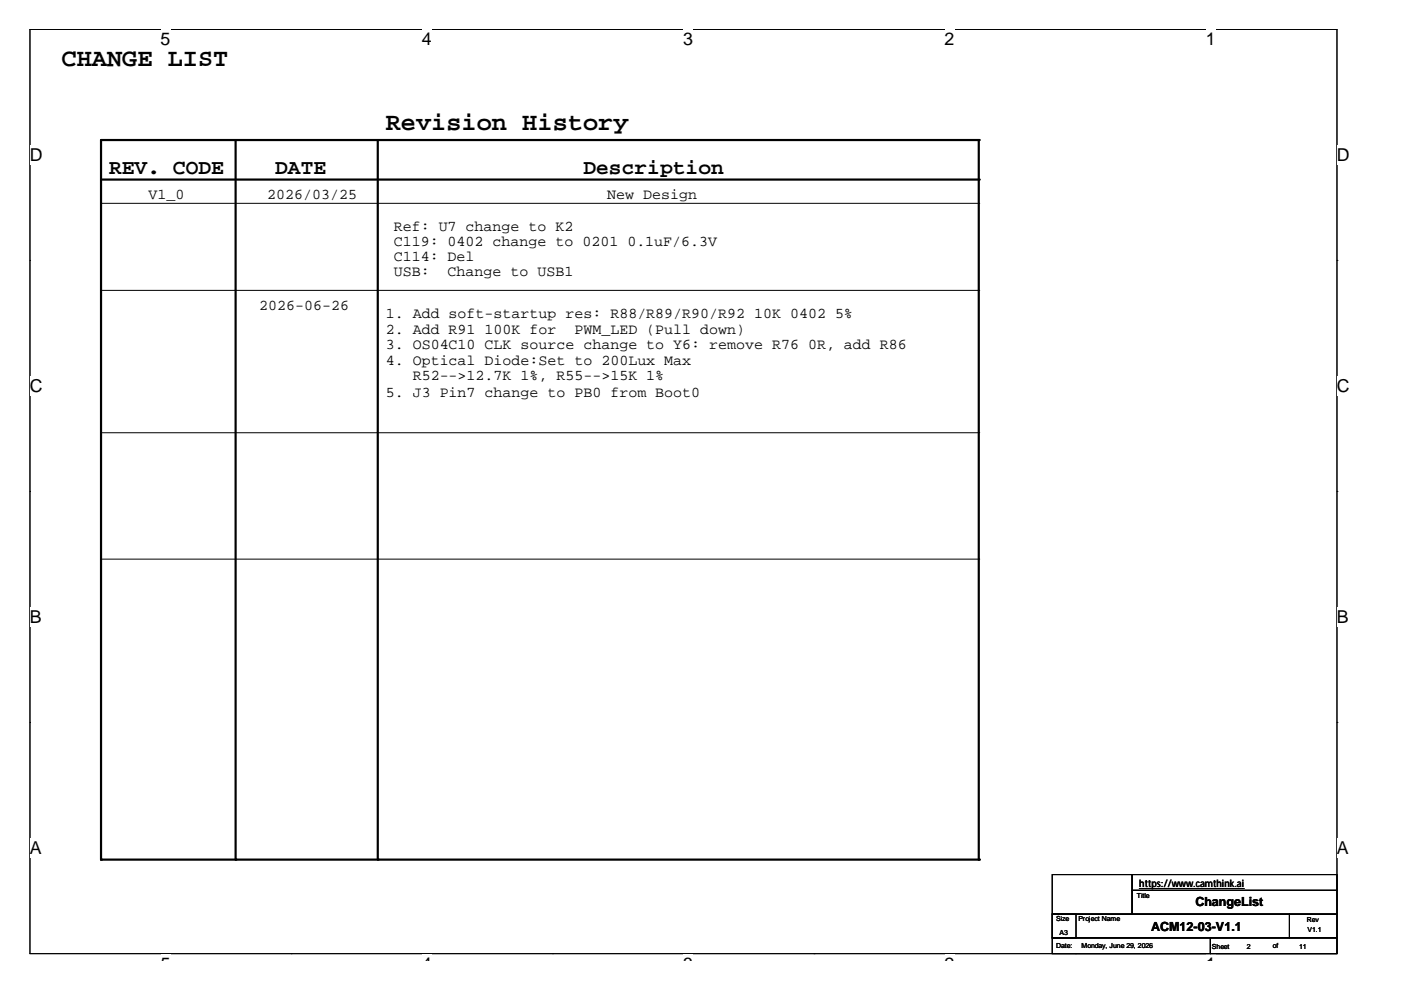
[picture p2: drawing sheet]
<svg xmlns="http://www.w3.org/2000/svg" width="297mm" height="210mm" viewBox="0 0 297 210" stroke-linecap="round" stroke-linejoin="round" font-family="sans-serif">
<defs><g id="words">
<g font-size="5.3">
<text x="13" y="14.1">CHANGE LIST</text>
<text x="81.8" y="27.5">Revision History</text>
</g>
<g font-size="4.5">
<text x="23.1" y="36.8">REV. CODE</text>
<text x="58.3" y="36.8">DATE</text>
<text x="123.7" y="36.8">Description</text>
</g>
<g font-size="3.8">
<text x="34" y="9.6">5</text>
<text x="89.5" y="9.6">4</text>
<text x="144.9" y="9.6">3</text>
<text x="200.3" y="9.6">2</text>
<text x="255.7" y="9.6">1</text>
<text x="6.3" y="34.1">D</text>
<text x="283.5" y="34.1">D</text>
<text x="6.3" y="83.1">C</text>
<text x="283.5" y="83.1">C</text>
<text x="6.3" y="132.1">B</text>
<text x="283.5" y="132.1">B</text>
<text x="6.3" y="181">A</text>
<text x="283.5" y="181">A</text>
<text x="34" y="205.6">5</text>
<text x="89.5" y="205.6">4</text>
<text x="144.9" y="205.6">3</text>
<text x="200.3" y="205.6">2</text>
<text x="255.7" y="205.6">1</text>
</g>
<g font-size="3.2">
<text x="31.5" y="42.3">V1_0</text>
<text x="56.6" y="42.3">2026/03/25</text>
<text x="128.7" y="42.3">New Design</text>
<text x="83.5" y="49">Ref: U7 change to K2</text>
<text x="83.5" y="52.1">C119: 0402 change to 0201 0.1uF/6.3V</text>
<text x="83.5" y="55.3">C114: Del</text>
<text x="83.5" y="58.5">USB:</text>
<text x="94.9" y="58.5">Change to USB1</text>
<text x="54.9" y="65.7">2026-06-26</text>
<text x="81.8" y="70.8">2. Add R91 100K for</text>
<text x="81.8" y="67.4">1. Add soft-startup res: R88/R89/R90/R92 10K 0402 5%</text>
<text x="121.8" y="70.8">PWM_LED (Pull down)</text>
<text x="81.8" y="74.1">3. OS04C10 CLK source change to Y6: remove R76 0R, add R86</text>
<text x="81.8" y="77.5">4. Optical Diode:Set to 200Lux Max</text>
<text x="87.5" y="80.7">R52--&gt;12.7K 1%, R55--&gt;15K 1%</text>
<text x="81.8" y="84.2">5. J3 Pin7 change to PB0 from Boot0</text>
</g>
<g font-size="2.7">
<text x="244.1" y="197.3">ACM12-03-V1.1</text>
<text x="253.4" y="192.1">ChangeList</text>
</g>
<text font-size="2.2" x="241.6" y="188">https://www.camthink.ai</text>
<g font-size="1.5">
<text x="241" y="190.3">Title</text>
<text x="223.9" y="195.3">Size</text>
<text x="228.6" y="195.3">Project Name</text>
<text x="277.1" y="195.5">Rev</text>
<text x="277.2" y="197.7">V1.1</text>
<text x="223.9" y="201.1">Date:</text>
<text x="224.6" y="198.2">A3</text>
<text x="229.3" y="201.1">Monday, June 29, 2026</text>
<text x="257" y="201.2">Sheet</text>
<text x="264.3" y="201.2">2</text>
<text x="269.9" y="201.1">of</text>
<text x="275.4" y="201.2">11</text>
</g>
</g></defs>
<path d="M6.3 6.2h277.2v196h-277.2z" fill="none" stroke="#000" stroke-width=".21"/>
<g fill="#fff">
<path d="M34 6.2h2.2v4.3h-2.2z"/>
<path d="M34 202.2h2.2v1.4h-2.2z"/>
</g>
<path d="M61.8 6.2h.1M61.8 202.2h.1" fill="none" stroke="#000" stroke-width=".21"/>
<g fill="#fff">
<path d="M89.5 6.2h2.1v4.3h-2.1z"/>
<path d="M89.5 202.2h2.1v1.4h-2.1z"/>
</g>
<path d="M117.2 6.2h.1M117.2 202.2h.1" fill="none" stroke="#000" stroke-width=".21"/>
<g fill="#fff">
<path d="M144.9 6.2h2.1v4.3h-2.1z"/>
<path d="M144.9 202.2h2.1v1.4h-2.1z"/>
</g>
<path d="M172.6 6.2h.1M172.6 202.2h.1" fill="none" stroke="#000" stroke-width=".21"/>
<g fill="#fff">
<path d="M200.3 6.2h2.1v4.3h-2.1z"/>
<path d="M200.3 202.2h2.1v1.4h-2.1z"/>
</g>
<path d="M228 6.2h.1M228 202.2h.1" fill="none" stroke="#000" stroke-width=".21"/>
<g fill="#fff">
<path d="M255.7 6.2h2.1v4.3h-2.1z"/>
<path d="M255.7 202.2h2.1v1.4h-2.1z"/>
<path d="M6.3 30.7h2.8v4.2h-2.8z"/>
<path d="M283.5 30.7h2.7v4.2h-2.7z"/>
<path d="M6.3 79.7h2.8v4.2h-2.8z"/>
<path d="M283.5 79.7h2.7v4.2h-2.7z"/>
</g>
<path d="M6.3 55.2h.1M283.5 55.2h.1" fill="none" stroke="#000" stroke-width=".21"/>
<g fill="#fff">
<path d="M6.3 128.7h2.6v4.2h-2.6z"/>
<path d="M283.5 128.7h2.5v4.2h-2.5z"/>
</g>
<path d="M6.3 104.2h.1M283.5 104.2h.1" fill="none" stroke="#000" stroke-width=".21"/>
<g fill="#fff">
<path d="M6.3 177.6h2.6v4.3h-2.6z"/>
<path d="M283.5 177.6h2.5v4.3h-2.5z"/>
</g>
<g fill="none" stroke="#000" stroke-width=".21">
<path d="M21.4 43.1h186.1M207.5 43.1h.1M21.4 61.6h186.1M207.5 61.6h.1M21.4 91.8h186.1M207.5 91.8h.1M21.4 118.5h186.1M207.5 118.5h.1M6.3 153.2h.1M283.5 153.2h.1M223.1 193.8h5v5.1h-5zM223.1 193.8h50.3v5.1h-50.3z"/>
<path d="M223.1 198.9h33.5v3.3h-33.5zM223.1 185.4h16.9v8.4h-16.9zM240 185.4h43.5v3.4h-43.5zM240 188.8h43.5v5h-43.5zM241.6 188.4h22.2M256.6 198.9h26.9v3.3h-26.9zM273.4 193.8h10.1v5.1h-10.1z"/>
</g>
<path d="M21.4 29.7h186.1v152.6h-186.1zM21.4 38.1h186.1M50 29.7v152.6M80.1 29.7v152.6" fill="none" stroke="#000" stroke-width=".47"/>
<g fill="#000">
<circle cx="207.5" cy="38.1" r=".23"/>
<circle cx="207.5" cy="29.7" r=".23"/>
<circle cx="21.4" cy="182.3" r=".23"/>
<circle cx="50" cy="182.3" r=".23"/>
<circle cx="80.1" cy="182.3" r=".23"/>
<circle cx="207.5" cy="182.3" r=".23"/>
</g>
<use href="#words"/>
</svg>
